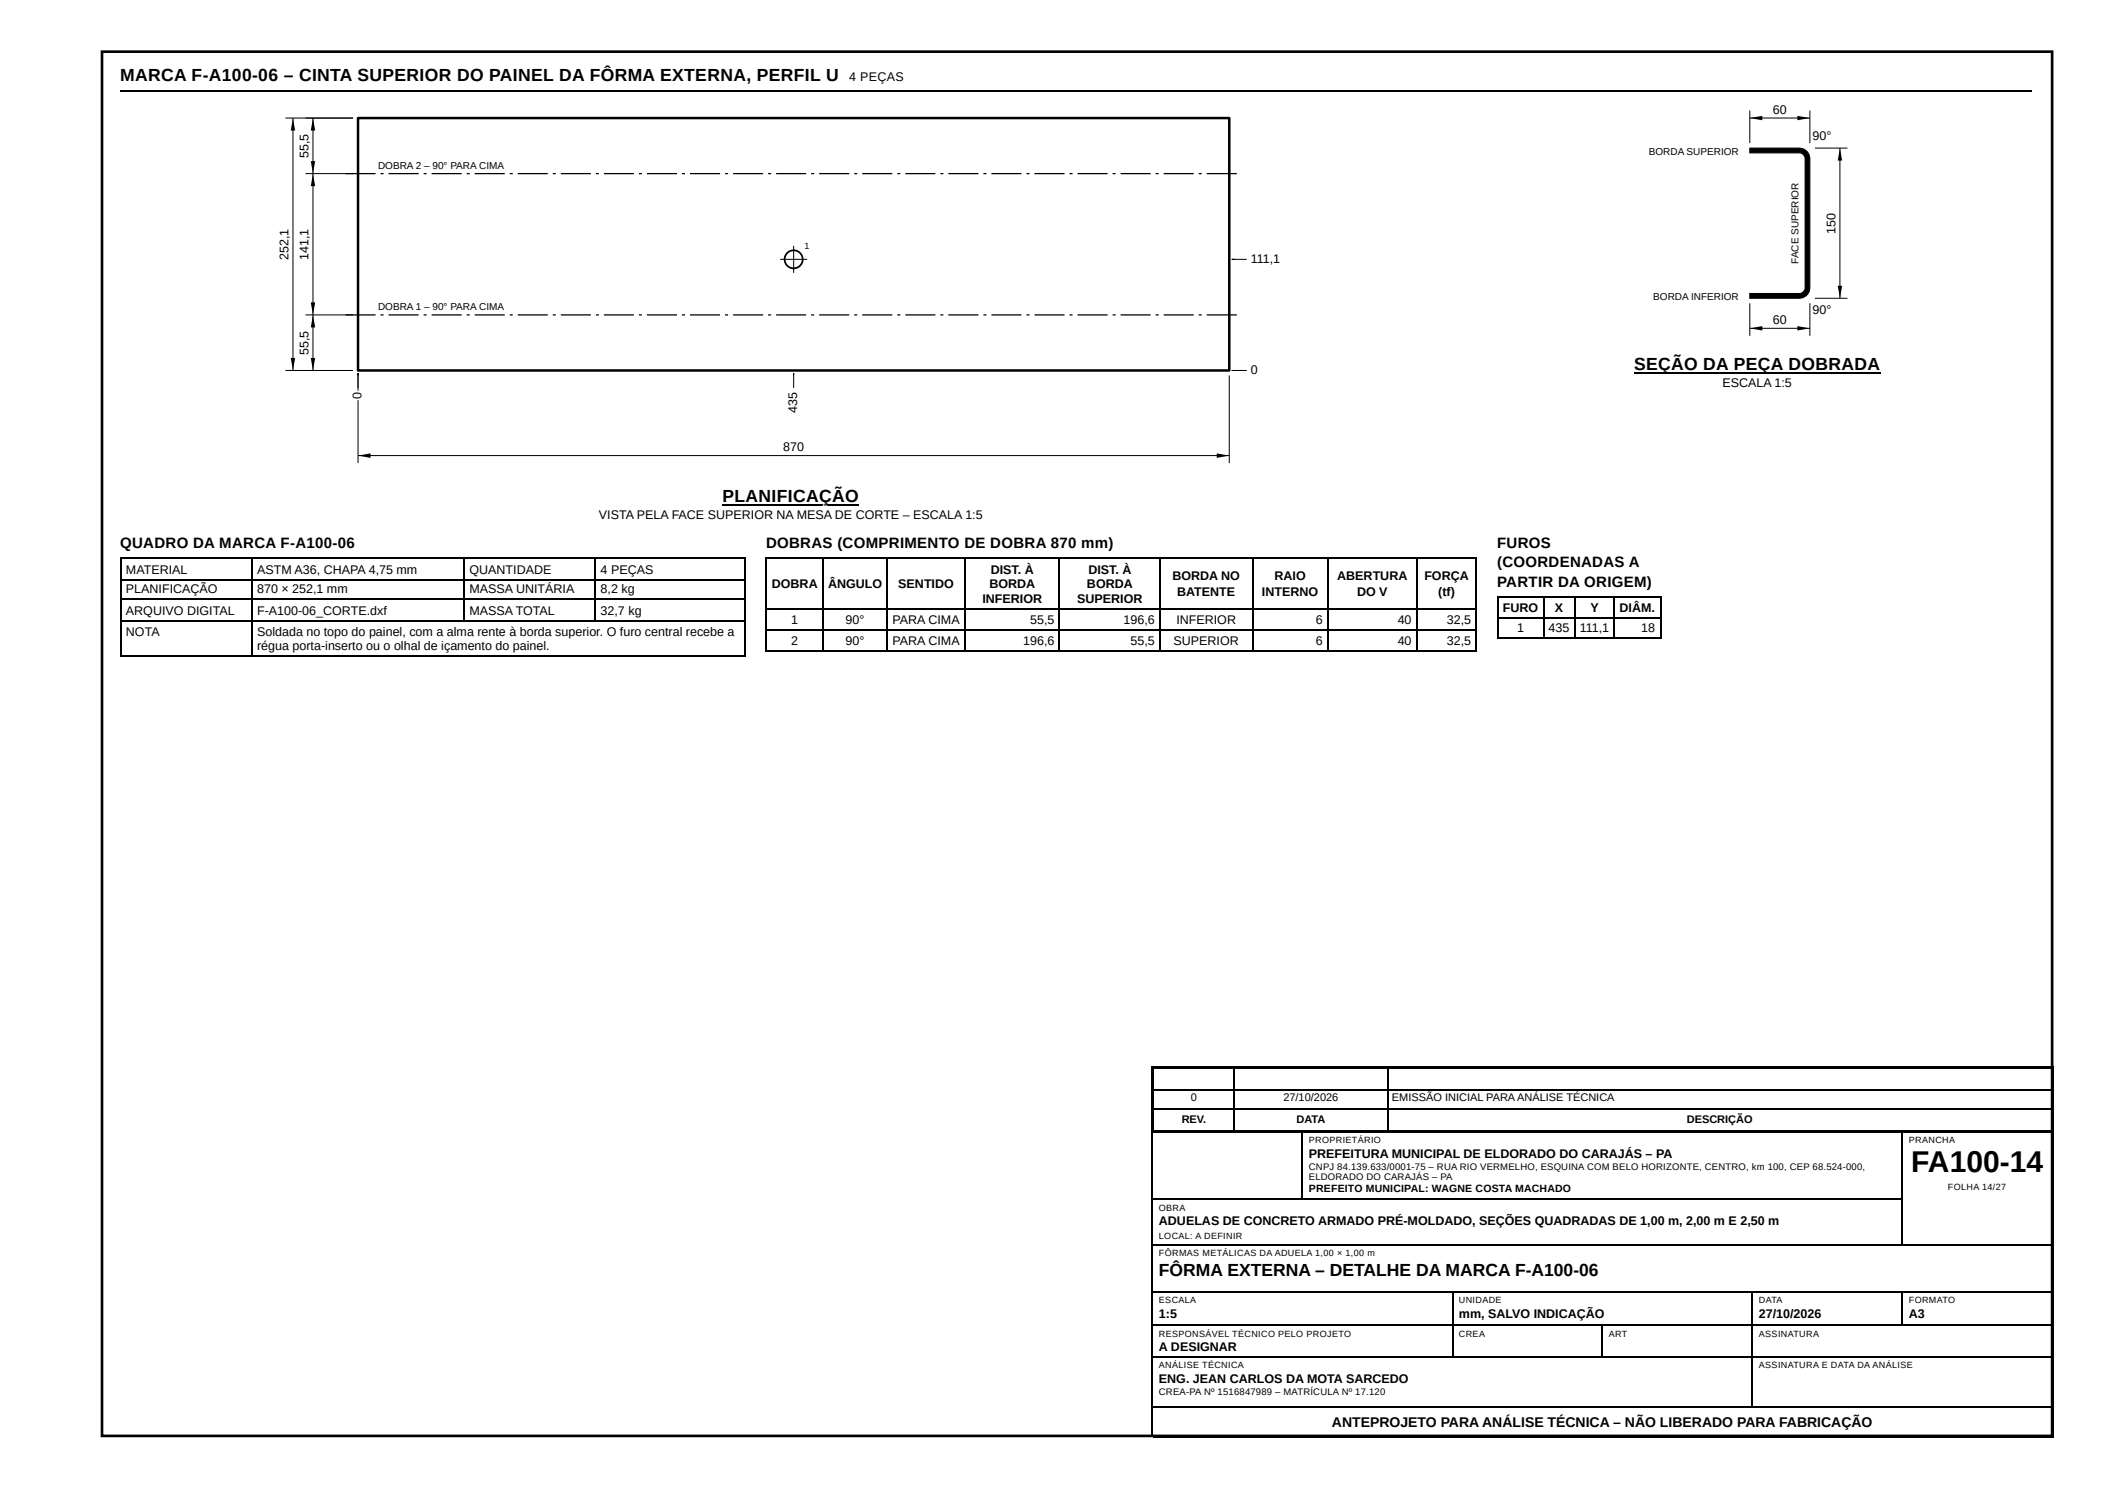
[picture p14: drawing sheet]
<svg xmlns="http://www.w3.org/2000/svg" width="420mm" height="297mm" viewBox="0 0 420 297" stroke-linecap="round" stroke-linejoin="round" font-family="sans-serif">
<defs><g id="words">
<text font-size="6" x="381.7" y="234.2">FA100-14</text>
<g font-size="3.5">
<text x="24" y="16.1">MARCA F-A100-06 – CINTA SUPERIOR DO PAINEL DA FÔRMA EXTERNA, PERFIL U</text>
<text x="326.3" y="73.8">SEÇÃO DA PEÇA DOBRADA</text>
<text x="144.3" y="100.3">PLANIFICAÇÃO</text>
<text x="231.5" y="254.8">FÔRMA EXTERNA – DETALHE DA MARCA F-A100-06</text>
</g>
<g font-size="3">
<text x="24" y="109.5">QUADRO DA MARCA F-A100-06</text>
<text x="153" y="109.5">DOBRAS (COMPRIMENTO DE DOBRA 870 mm)</text>
<text x="299" y="109.5">FUROS</text>
<text x="299" y="113.2">(COORDENADAS A</text>
<text x="299" y="117.2">PARTIR DA ORIGEM)</text>
</g>
<text font-size="2.8" x="266" y="285">ANTEPROJETO PARA ANÁLISE TÉCNICA – NÃO LIBERADO PARA FABRICAÇÃO</text>
<g font-size="2.5">
<text x="169.6" y="16.1">4 PEÇAS</text>
<text x="364.7" y="28">°</text>
<text x="364.7" y="62.8">°</text>
<text x="344" y="77.3">ESCALA 1:5</text>
<text x="119.6" y="103.7">VISTA PELA FACE SUPERIOR NA MESA DE CORTE – ESCALA 1:5</text>
<text x="25.2" y="114.6">MATERIAL</text>
<text x="25.2" y="118.5">PLANIFICAÇÃO</text>
<text x="51.3" y="114.6">ASTM A36, CHAPA 4,75 mm</text>
<text x="51.3" y="118.5">870 × 252,1 mm</text>
<text x="93.8" y="114.6">QUANTIDADE</text>
<text x="93.8" y="118.5">MASSA UNITÁRIA</text>
<text x="120" y="114.6">4 PEÇAS</text>
<text x="120" y="118.5">8,2 kg</text>
<text x="154.2" y="117.5">DOBRA</text>
<text x="165.4" y="117.5">ÂNGULO</text>
<text x="179.4" y="117.5">SENTIDO</text>
<text x="197.6" y="117.5">BORDA</text>
<text x="197.9" y="114.6">DIST. À</text>
<text x="217.1" y="117.5">BORDA</text>
<text x="217.4" y="114.6">DIST. À</text>
<text x="234.1" y="115.9">BORDA NO</text>
<text x="235.1" y="119.1">BATENTE</text>
<text x="252" y="119.1">INTERNO</text>
<text x="254.5" y="115.9">RAIO</text>
<text x="267.1" y="115.9">ABERTURA</text>
<text x="271" y="119.1">DO V</text>
<text x="284.5" y="115.9">FORÇA</text>
<text x="287.2" y="119.1">(tf)</text>
<text x="25.2" y="122.8">ARQUIVO DIGITAL</text>
<text x="51.3" y="122.8">F-A100-06_CORTE.dxf</text>
<text x="93.8" y="122.8">MASSA TOTAL</text>
<text x="120" y="122.8">32,7 kg</text>
<text x="158" y="124.6">1</text>
<text x="168.9" y="124.6">90°</text>
<text x="178.3" y="124.6">PARA CIMA</text>
<text x="196.2" y="120.4">INFERIOR</text>
<text x="205.7" y="124.6">55,5</text>
<text x="215.1" y="120.4">SUPERIOR</text>
<text x="224.4" y="124.6">196,6</text>
<text x="234.9" y="124.6">INFERIOR</text>
<text x="262.8" y="124.6">6</text>
<text x="279.1" y="124.6">40</text>
<text x="289" y="124.6">32,5</text>
<text x="300.1" y="122.2">FURO</text>
<text x="310.5" y="122.2">X</text>
<text x="317.6" y="122.2">Y</text>
<text x="323.4" y="122.2">DIÂM.</text>
<text x="25.2" y="127">NOTA</text>
<text x="51.3" y="127">Soldada no topo do painel, com a alma rente à borda superior. O furo central recebe a</text>
<text x="51.3" y="129.9">régua porta-inserto ou o olhal de içamento do painel.</text>
<text x="158" y="128.9">2</text>
<text x="168.9" y="128.9">90°</text>
<text x="178.3" y="128.9">PARA CIMA</text>
<text x="204.4" y="128.9">196,6</text>
<text x="225.8" y="128.9">55,5</text>
<text x="234.4" y="128.9">SUPERIOR</text>
<text x="262.8" y="128.9">6</text>
<text x="279.1" y="128.9">40</text>
<text x="289" y="128.9">32,5</text>
<text x="303" y="126.2">1</text>
<text x="309.3" y="126.2">435</text>
<text x="315.5" y="126.2">111,1</text>
<text x="327.7" y="126.2">18</text>
<text x="261.4" y="231.2">PREFEITURA MUNICIPAL DE ELDORADO DO CARAJÁS – PA</text>
<text x="231.5" y="244.7">ADUELAS DE CONCRETO ARMADO PRÉ-MOLDADO, SEÇÕES QUADRADAS DE 1,00 m, 2,00 m E 2,50 m</text>
<text x="231.5" y="263.3">1:5</text>
<text x="291.4" y="263.3">mm, SALVO INDICAÇÃO</text>
<text x="351.3" y="263.3">27/10/2026</text>
<text x="381.2" y="263.3">A3</text>
<text x="231.5" y="269.9">A DESIGNAR</text>
<text x="231.5" y="276.2">ENG. JEAN CARLOS DA MOTA SARCEDO</text>
</g>
<g font-size="2.5" fill="#fff">
<text x="354.1" y="22.7">60</text>
<text x="362" y="28">90°</text>
<text x="61.6" y="31.6" transform="rotate(-90 61.6 31.6)">55,,5</text>
<text x="366.6" y="46.7" transform="rotate(-90 366.6 46.7)">150</text>
<text x="57.6" y="51.9" transform="rotate(-90 57.6 51.9)">252,,1</text>
<text x="61.6" y="51.9" transform="rotate(-90 61.6 51.9)">141,,1</text>
<text x="249.8" y="52.5">111,,1</text>
<text x="354.1" y="64.7">60</text>
<text x="362" y="62.8">90°</text>
<text x="61.6" y="70.9" transform="rotate(-90 61.6 70.9)">55,,5</text>
<text x="249.8" y="74.7">0</text>
<text x="72.2" y="79.7" transform="rotate(-90 72.2 79.7)">0</text>
<text x="159.2" y="82.5" transform="rotate(-90 159.2 82.5)">435</text>
<text x="156.4" y="90.1">870</text>
</g>
<g font-size="2.2">
<text x="237.9" y="219.9">0</text>
<text x="256.3" y="219.9">27/10/2026</text>
<text x="278" y="219.9">EMISSÃO INICIAL PARAANÁLISE TÉCNICA</text>
<text x="236" y="224.4">REV.</text>
<text x="258.9" y="224.4">DATA</text>
<text x="336.9" y="224.4">DESCRIÇÃO</text>
</g>
<text font-size="2.1" x="261.4" y="238.1">PREFEITO MUNICIPAL: WAGNE COSTA MACHADO</text>
<g font-size="2" fill="#fff">
<text x="75.5" y="33.8">DOBRA2–90°PARA CIMA</text>
<text x="329.3" y="30.9">BORDASUPERIOR</text>
<text x="359.2" y="52.7" transform="rotate(-90 359.2 52.7)">FACE SUPERIOR</text>
<text x="330.2" y="60">BORDAINFERIOR</text>
<text x="75.5" y="62">DOBRA1–90°PARA CIMA</text>
</g>
<g font-size="2">
<text x="75.5" y="33.8">DOBRA 2 – 90° PARACIMA</text>
<text x="329.3" y="30.9">BORDA SUPERIOR</text>
<text x="359.2" y="52.7" transform="rotate(-90 359.2 52.7)">FACESUPERIOR</text>
<text x="330.2" y="60">BORDA INFERIOR</text>
<text x="75.5" y="62">DOBRA 1 – 90° PARACIMA</text>
</g>
<g font-size="1.9">
<text x="261.4" y="233.6">CNPJ 84.139.633/0001-75 – RUA RIO VERMELHO, ESQUINA COM BELO HORIZONTE, CENTRO, km 100, CEP 68.524-000,</text>
<text x="261.4" y="235.7">ELDORADO DO CARAJÁS – PA</text>
<text x="231.5" y="278.6">CREA-PA Nº 1516847989 – MATRÍCULA Nº 17.120</text>
</g>
<text font-size="1.8" fill="#fff" x="160.7" y="49.8">1</text>
<g font-size="1.8">
<text x="261.4" y="228.3">PROPRIETÁRIO</text>
<text x="381.2" y="228.3">PRANCHA</text>
<text x="389" y="237.6">FOLHA 14/27</text>
<text x="231.5" y="241.8">OBRA</text>
<text x="231.5" y="247.4">LOCAL: A DEFINIR</text>
<text x="231.5" y="250.8">FÔRMAS METÁLICAS DA ADUELA 1,00 × 1,00 m</text>
<text x="231.5" y="260.4">ESCALA</text>
<text x="291.4" y="260.4">UNIDADE</text>
<text x="351.3" y="260.4">DATA</text>
<text x="381.2" y="260.4">FORMATO</text>
<text x="231.5" y="267">RESPONSÁVEL TÉCNICO PELO PROJETO</text>
<text x="291.4" y="267">CREA</text>
<text x="321.3" y="267">ART</text>
<text x="351.3" y="267">ASSINATURA</text>
<text x="231.5" y="273.3">ANÁLISE TÉCNICA</text>
<text x="351.3" y="273.3">ASSINATURA E DATA DA ANÁLISE</text>
</g>
</g></defs>
<path d="M24.1 18.1h381.8" fill="none" stroke="#000" stroke-width=".26"/>
<path d="M71.5 23.6h174v50.4h-174z" fill="none" stroke="#000" stroke-width=".5"/>
<g fill="#000">
<path d="M69 34.6h6v.2h-6zM76 34.6h.6v.2h-.6zM77.6 34.6h6v.2h-6zM84.6 34.6h.6v.2h-.6zM86.2 34.6h6v.2h-6zM93.2 34.6h.6v.2h-.6zM94.8 34.6h6v.2h-6zM101.8 34.6h.6v.2h-.6zM103.4 34.6h6v.2h-6zM110.4 34.6h.6v.2h-.6zM112 34.6h6v.2h-6zM119 34.6h.6v.2h-.6zM120.6 34.6h6v.2h-6zM127.6 34.6h.6v.2h-.6zM129.2 34.6h6v.2h-6zM136.2 34.6h.6v.2h-.6zM137.8 34.6h6v.2h-6zM144.8 34.6h.6v.2h-.6zM146.4 34.6h6v.2h-6zM153.4 34.6h.6v.2h-.6zM155 34.6h6v.2h-6zM162 34.6h.6v.2h-.6zM163.6 34.6h6v.2h-6zM170.6 34.6h.6v.2h-.6zM172.2 34.6h6v.2h-6zM179.2 34.6h.6v.2h-.6zM180.8 34.6h6v.2h-6zM187.8 34.6h.6v.2h-.6zM189.4 34.6h6v.2h-6zM196.4 34.6h.6v.2h-.6zM198 34.6h6v.2h-6zM205 34.6h.6v.2h-.6zM206.6 34.6h6v.2h-6zM213.6 34.6h.6v.2h-.6zM215.2 34.6h6v.2h-6zM222.2 34.6h.6v.2h-.6zM223.8 34.6h6v.2h-6zM230.8 34.6h.6v.2h-.6zM232.4 34.6h6v.2h-6zM239.4 34.6h.6v.2h-.6zM241 34.6h6v.2h-6z"/>
<path d="M69 62.8h6v.2h-6zM76 62.8h.6v.2h-.6zM77.6 62.8h6v.2h-6zM84.6 62.8h.6v.2h-.6zM86.2 62.8h6v.2h-6zM93.2 62.8h.6v.2h-.6zM94.8 62.8h6v.2h-6zM101.8 62.8h.6v.2h-.6zM103.4 62.8h6v.2h-6zM110.4 62.8h.6v.2h-.6zM112 62.8h6v.2h-6zM119 62.8h.6v.2h-.6zM120.6 62.8h6v.2h-6zM127.6 62.8h.6v.2h-.6zM129.2 62.8h6v.2h-6zM136.2 62.8h.6v.2h-.6zM137.8 62.8h6v.2h-6zM144.8 62.8h.6v.2h-.6zM146.4 62.8h6v.2h-6zM153.4 62.8h.6v.2h-.6zM155 62.8h6v.2h-6zM162 62.8h.6v.2h-.6zM163.6 62.8h6v.2h-6zM170.6 62.8h.6v.2h-.6zM172.2 62.8h6v.2h-6zM179.2 62.8h.6v.2h-.6zM180.8 62.8h6v.2h-6zM187.8 62.8h.6v.2h-.6zM189.4 62.8h6v.2h-6zM196.4 62.8h.6v.2h-.6zM198 62.8h6v.2h-6zM205 62.8h.6v.2h-.6zM206.6 62.8h6v.2h-6zM213.6 62.8h.6v.2h-.6zM215.2 62.8h6v.2h-6zM222.2 62.8h.6v.2h-.6zM223.8 62.8h6v.2h-6zM230.8 62.8h.6v.2h-.6zM232.4 62.8h6v.2h-6zM239.4 62.8h.6v.2h-.6zM241 62.8h6v.2h-6z"/>
</g>
<circle cx="158.5" cy="51.8" r="1.8" fill="#fff"/>
<circle cx="158.5" cy="51.8" r="1.8" fill="none" stroke="#000" stroke-width=".35"/>
<g fill="none" stroke="#000" stroke-width=".2">
<path d="M57 23.6h13.5M58.5 23.6v50.4M61 34.7h9.5M62.5 23.6v50.4M349.5 29.6h9.8a2.13 2.13 0 0 1 2.2 2.1v25.7a2.13 2.13 0 0 1-2.2 2.2h-9.8v-1h9.8a1.19 1.19 0 0 0 1.2-1.2v-25.7a1.19 1.19 0 0 0-1.2-1.2h-9.8zM349.5 23.6h12M349.5 22.1v6.5M361.5 22.1v6.5M362.5 29.6h6.5M367.5 29.6v30M155.8 51.8h5.4M158.5 49.1v5.4"/>
<path d="M246.5 51.8h-.5h3M362.5 59.6h6.5M57 74h13.5M61 62.9h9.5M71.5 77.5v-3v18M158.5 75v-.5v3M245.5 75v17.5M246.5 74h-.5h3M349.5 60.6v6.5M349.5 65.6h12M361.5 60.6v6.5M71.5 91h174"/>
</g>
<g fill="#000">
<path d="M58.5 23.6l.4 2.5h-.8zM62.5 34.7l.4 2.5h-.8zM62.1 32.2h.8l-.4 2.5zM62.5 23.6l.4 2.5h-.8zM349.5 23.6l2.5-.5v.9zM359 23.1l2.5 .5-2.5 .4zM367.5 29.6l.4 2.5h-.9zM349.5 29.6h9.8a2.13 2.13 0 0 1 2.2 2.1v25.7a2.13 2.13 0 0 1-2.2 2.2h-9.8v-1h9.8a1.19 1.19 0 0 0 1.2-1.2v-25.7a1.19 1.19 0 0 0-1.2-1.2h-9.8zM367 57.1h.9l-.4 2.5zM58.1 71.5h.8l-.4 2.5zM62.1 71.5h.8l-.4 2.5zM62.5 62.9l.4 2.5h-.8z"/>
<path d="M62.1 60.4h.8l-.4 2.5zM349.5 65.6l2.5-.5v.9zM359 65.1l2.5 .5-2.5 .4zM71.5 91l2.5-.4v.9zM243 90.6l2.5 .4-2.5 .5z"/>
</g>
<g fill="none" stroke="#000" stroke-width=".26">
<path d="M326.3 74.5h49.2M24.1 111.5h124.9M24.1 115.8h124.9M24.1 119.7h124.9M24.2 111.4v19.8M50.4 111.4v19.8M92.7 111.4v12.7M118.9 111.4v12.7M144.3 100.9h27.3M148.8 111.4v19.8M152.9 111.5h142.1M153.1 111.4v18.8"/>
<path d="M164.4 111.4v18.8M177.1 111.4v18.8M192.7 111.4v18.8M211.5 111.4v18.8M231.6 111.4v18.8M250.2 111.4v18.8M265.2 111.4v18.8M283 111.4v18.8M294.9 111.4v18.8M299 119.2h32.8M299.1 119.1v8.4M308.4 119.1v8.4"/>
<path d="M314.5 119.1v8.4M322.4 119.1v8.4M331.7 119.1v8.4M24.1 124h124.9M24.1 131.1h124.9M152.9 121.6h142.1M152.9 125.8h142.1M152.9 130h142.1M299 123.4h32.8M299 127.4h32.8M229.9 213.1h180.2M230.1 213v74.1"/>
<path d="M230.2 213.4h179.9M230.2 217.6h179.9M230.3 213.3v12.7M246.5 213.3v12.7M277.2 213.3v12.7M410 213.3v12.7M229.9 226.1h180.2M230.2 221.6h179.9M230.2 225.8h179.9M230.2 239.6h149.7M260 226.2v13.5M379.8 226.2v22.5"/>
<path d="M410 226.2v60.9M230.2 248.6h179.9M230.2 258.1h179.9M290.1 258.2v13M349.9 258.2v23.1M379.8 258.2v6.6M230.2 264.7h179.9M230.2 271.1h179.9M320 264.8v6.4M230.2 281.1h179.9M230.2 286.9h179.9"/>
</g>
<path d="M20.4 10.3h389.4v276.5h-389.4z" fill="none" stroke="#000" stroke-width=".53"/>
<use href="#words"/>
</svg>
